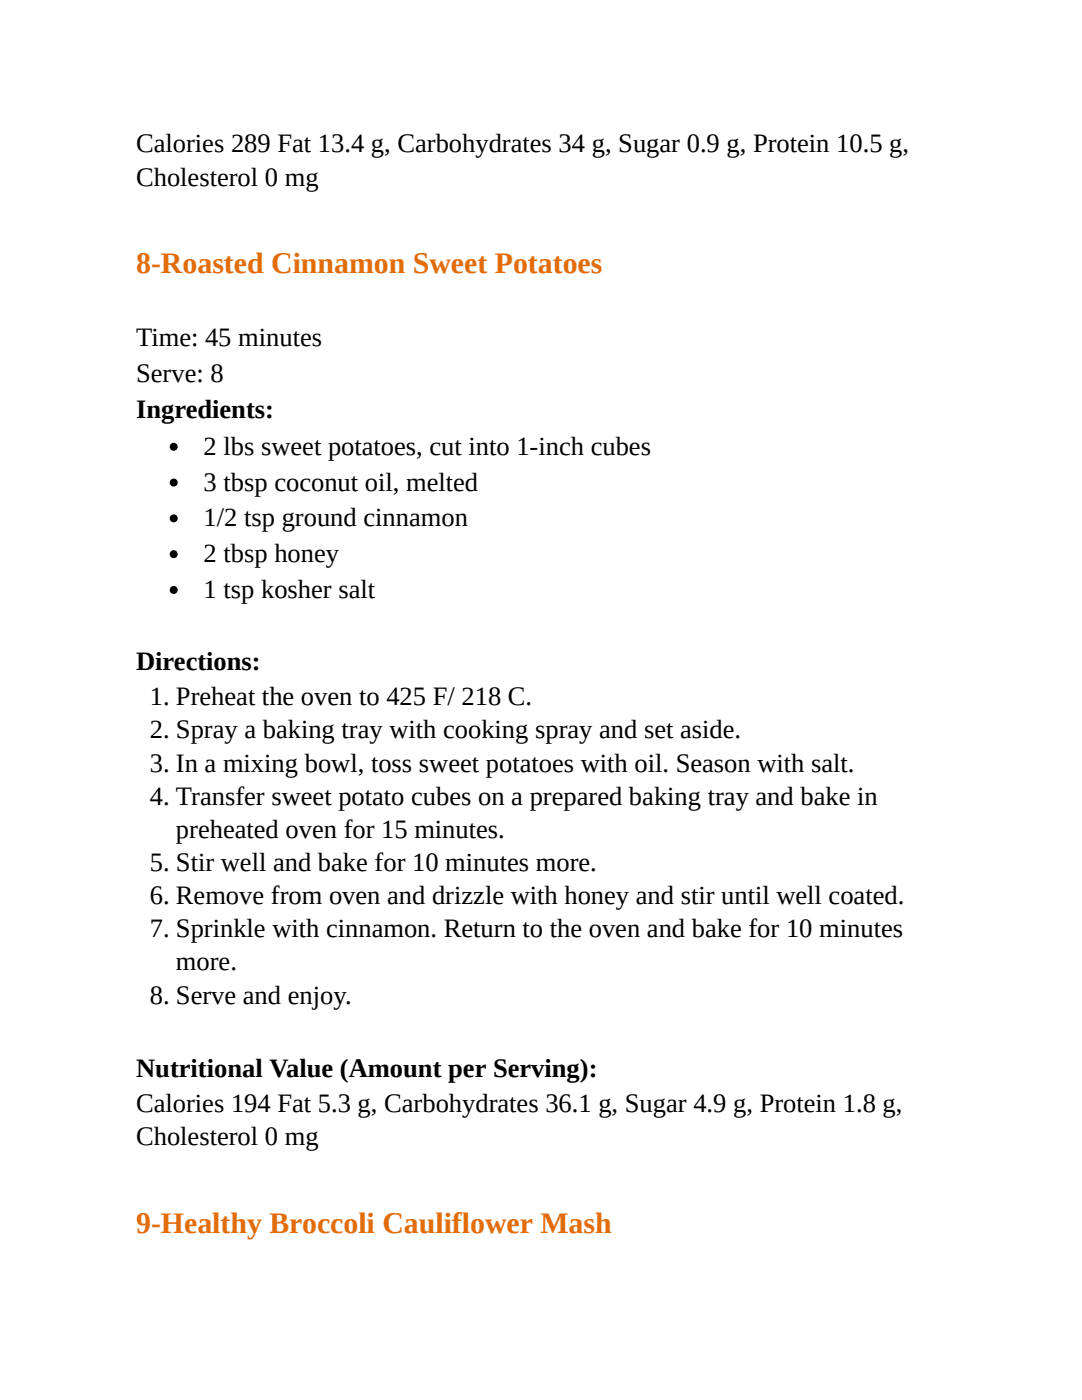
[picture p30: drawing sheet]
<svg xmlns="http://www.w3.org/2000/svg" width="216mm" height="279mm" viewBox="0 0 216 279" stroke-linecap="round" stroke-linejoin="round" font-family="sans-serif">
<defs><g id="words">
<g font-size="6" fill="#e36c0a">
<text x="27.2" y="54.5">8-Roasted Cinnamon Sweet Potatoes</text>
<text x="27.2" y="246.1">9-Healthy Broccoli Cauliflower Mash</text>
</g>
<g font-size="5.3">
<text x="27.2" y="30.4">Calories 289 Fat 13.4 g, Carbohydrates 34 g, Sugar 0.9 g, Protein 10.5 g,</text>
<text x="27.2" y="37">Cholesterol 0 mg</text>
<text x="27.2" y="69.1">Time: 45 minutes</text>
<text x="27.2" y="76.2">Serve: 8</text>
<text x="27.2" y="83.3">Ingredients:</text>
<text x="40.6" y="90.8">2 lbs sweet potatoes, cut into 1-inch cubes</text>
<text x="40.6" y="97.9">3 tbsp coconut oil, melted</text>
<text x="40.6" y="105">1/2 tsp ground cinnamon</text>
<text x="40.6" y="112.2">2 tbsp honey</text>
<text x="40.6" y="119.3">1 tsp kosher salt</text>
<text x="27.2" y="133.6">Directions:</text>
<text x="29.9" y="140.8">1. Preheat the oven to 425 F/ 218 C.</text>
<text x="29.9" y="147.4">2. Spray a baking tray with cooking spray and set aside.</text>
<text x="29.9" y="154">3. In a mixing bowl, toss sweet potatoes with oil. Season with salt.</text>
<text x="29.9" y="160.6">4. Transfer sweet potato cubes on a prepared baking tray and bake in</text>
<text x="35.1" y="167.2">preheated oven for 15 minutes.</text>
<text x="29.9" y="173.8">5. Stir well and bake for 10 minutes more.</text>
<text x="29.9" y="180.4">6. Remove from oven and drizzle with honey and stir until well coated.</text>
<text x="29.9" y="187.1">7. Sprinkle with cinnamon. Return to the oven and bake for 10 minutes</text>
<text x="35.1" y="193.7">more.</text>
<text x="29.9" y="200.3">8. Serve and enjoy.</text>
<text x="27.2" y="214.8">Nutritional Value (Amount per Serving):</text>
<text x="27.2" y="222">Calories 194 Fat 5.3 g, Carbohydrates 36.1 g, Sugar 4.9 g, Protein 1.8 g,</text>
<text x="27.2" y="228.6">Cholesterol 0 mg</text>
</g>
</g></defs>
<g fill="#000">
<circle cx="34.7" cy="89.2" r=".79"/>
<circle cx="34.7" cy="96.3" r=".79"/>
<circle cx="34.7" cy="103.5" r=".79"/>
<circle cx="34.7" cy="110.6" r=".79"/>
<circle cx="34.7" cy="117.7" r=".79"/>
</g>
<use href="#words"/>
</svg>
